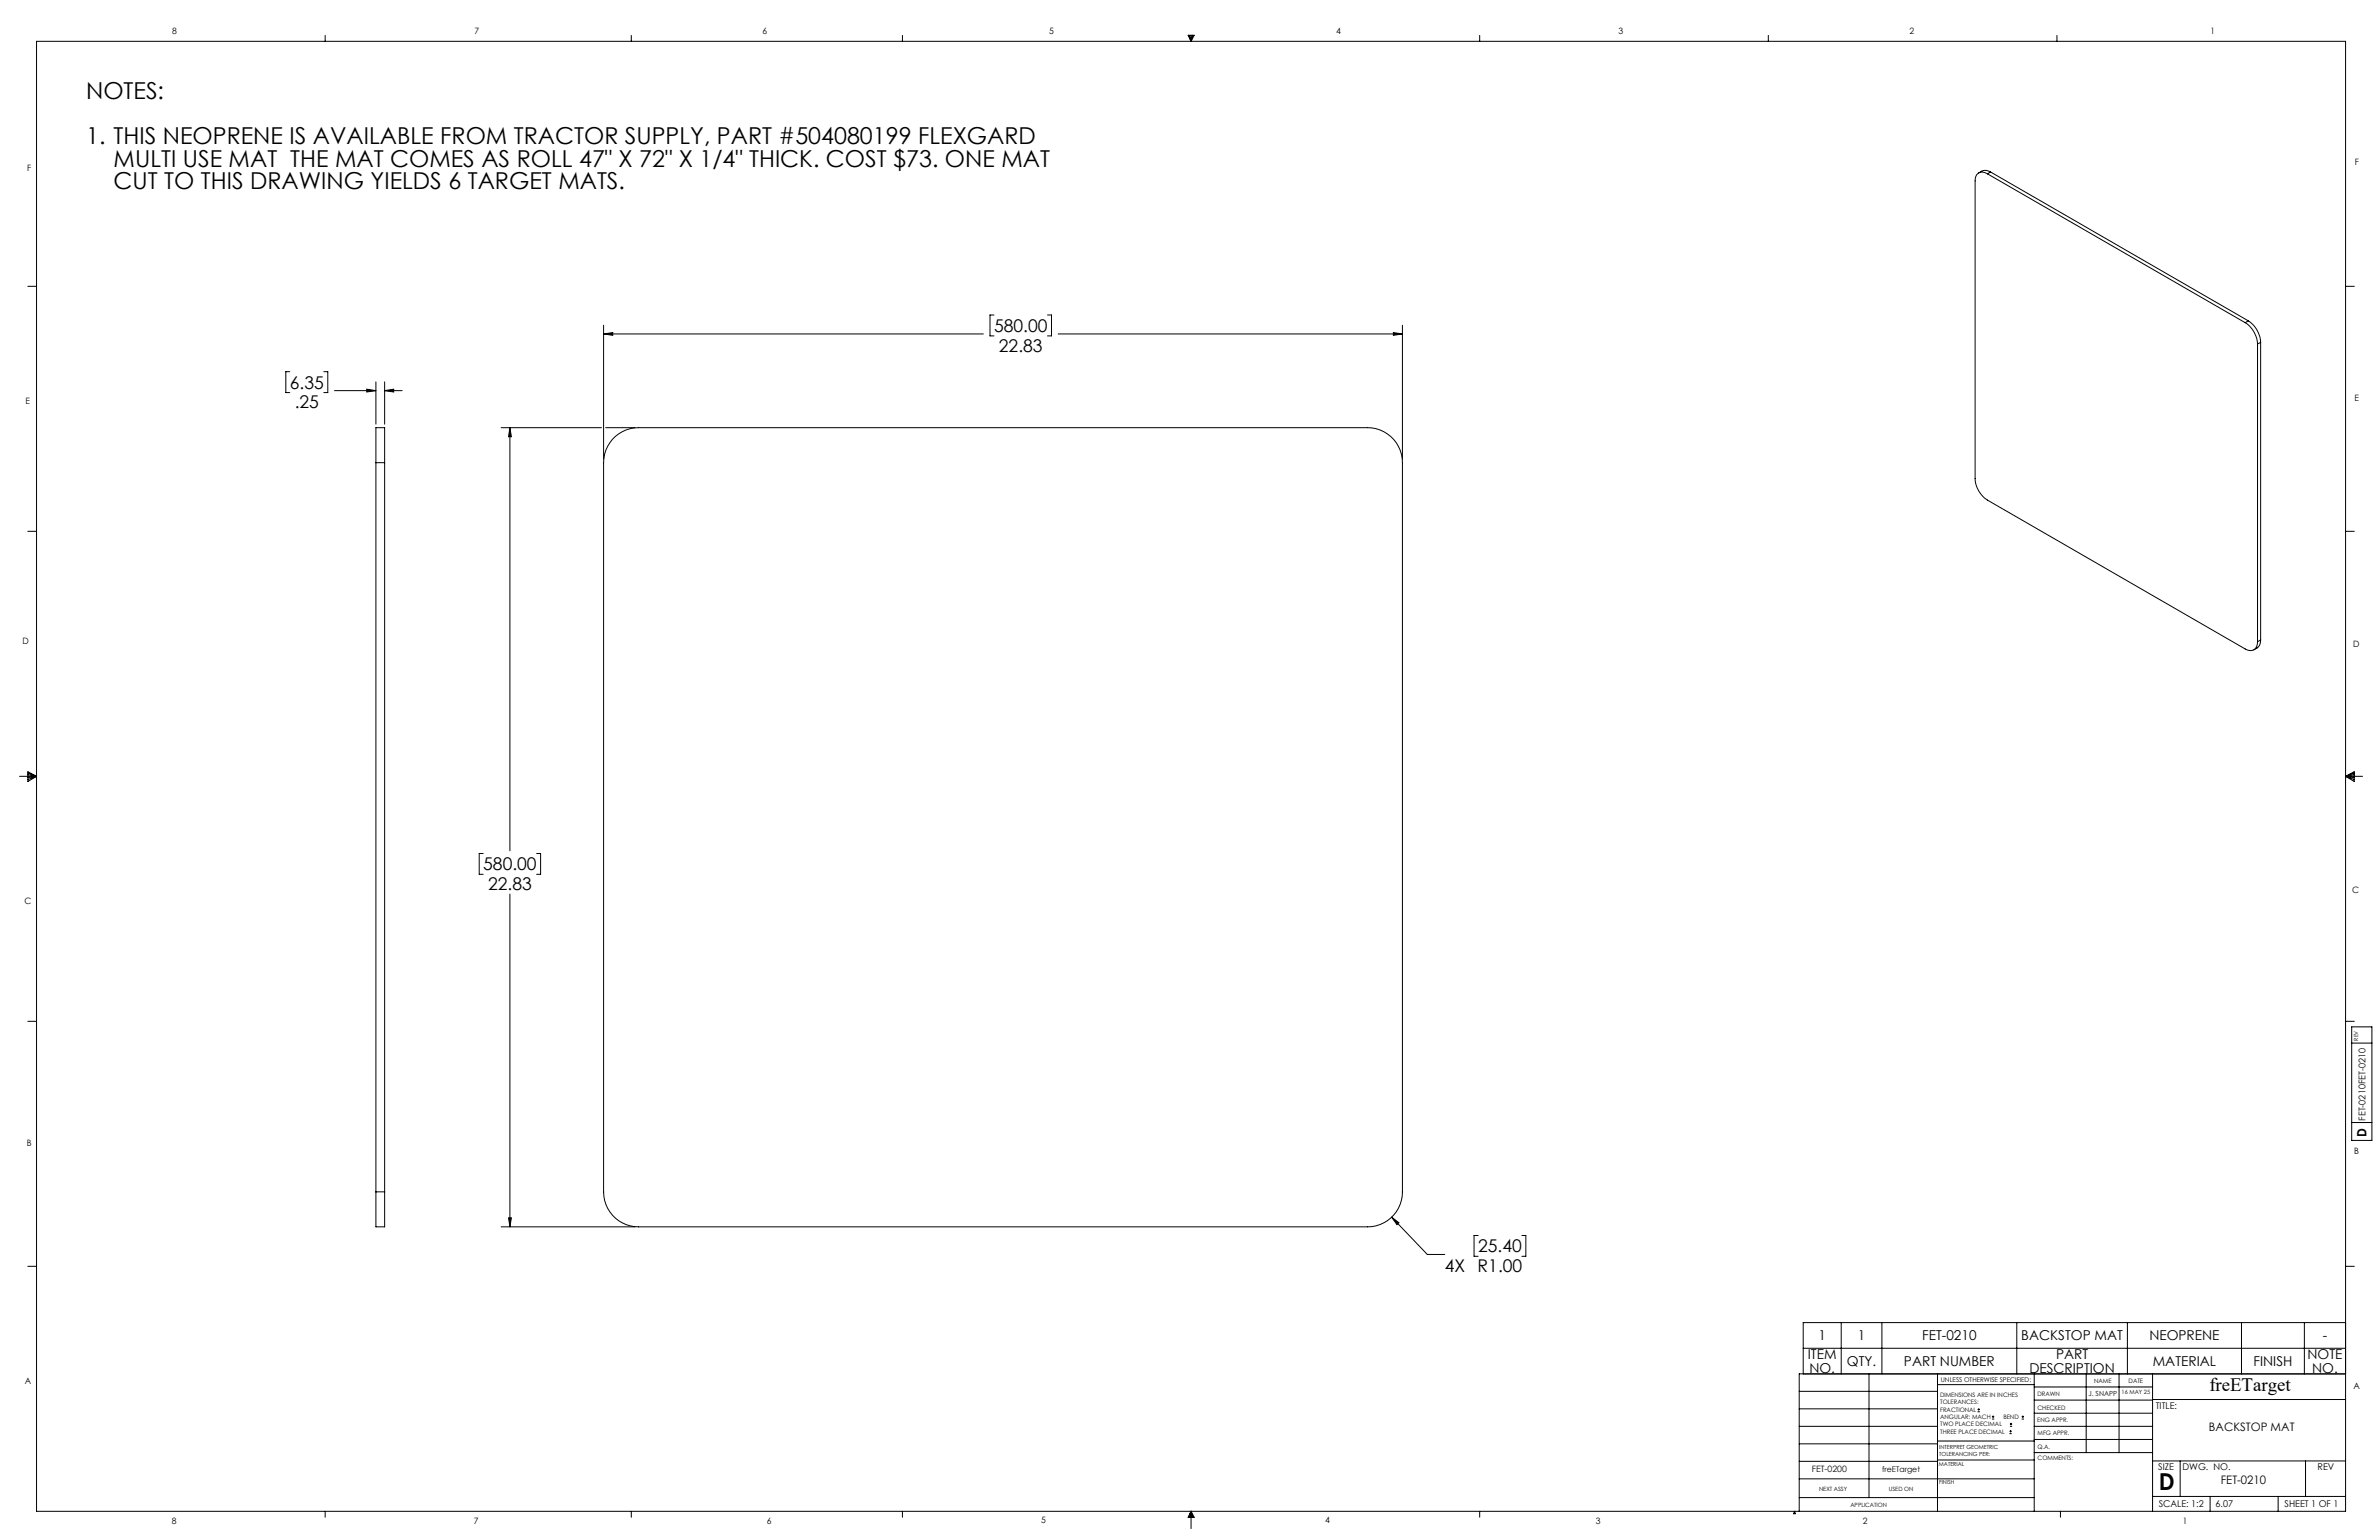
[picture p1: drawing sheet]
<svg xmlns="http://www.w3.org/2000/svg" width="864mm" height="559mm" viewBox="0 0 864 559" stroke-linecap="round" stroke-linejoin="round" font-family="sans-serif">
<defs><g id="words">
<g font-size="8.5">
<text x="31.2" y="35.8">NOTES:</text>
<text x="31.2" y="52.3">1. THIS NEOPRENE IS AVAILABLE FROM TRACTOR SUPPLY, PART #504080199 FLEXGARD</text>
<text x="41.2" y="60.5">MULTI USE MAT THE MAT COMES AS ROLL 47&quot; X 72&quot; X 1/4&quot; THICK. COST $73. ONE MAT</text>
<text x="41.2" y="68.7">CUT TO THIS DRAWING YIELDS 6 TARGET MATS.</text>
<text x="783.7" y="540.7">D</text>
</g>
<text font-size="6.9" x="802" y="504.9">freETarget</text>
<g font-size="6.4">
<text x="360.9" y="120.5">580.00</text>
<text x="362.6" y="127.6">22.83</text>
<text x="105.2" y="141">6.35</text>
<text x="107" y="148.2">.25</text>
<text x="175.4" y="315.9">580.00</text>
<text x="177.2" y="323">22.83</text>
<text x="536.6" y="454.5">25.40</text>
<text x="524.5" y="461.5">4X</text>
<text x="536.4" y="461.6">R1.00</text>
</g>
<g font-size="4.9">
<text x="660.1" y="486.4">1</text>
<text x="674.4" y="486.4">1</text>
<text x="697.8" y="486.4">FET-0210</text>
<text x="733.8" y="486.4">BACKSTOP MAT</text>
<text x="780.3" y="486.4">NEOPRENE</text>
<text x="843.2" y="486.4">-</text>
<text x="656.3" y="493.2">ITEM</text>
<text x="670.4" y="495.7">QTY.</text>
<text x="691.2" y="495.7">PART NUMBER</text>
<text x="746.4" y="493.2">PART</text>
<text x="781.5" y="495.7">MATERIAL</text>
<text x="818.1" y="495.7">FINISH</text>
<text x="837.6" y="493.2">NOTE</text>
<text x="656.8" y="498.2">NO.</text>
<text x="736.7" y="498.2">DESCRIPTION</text>
<text x="839.3" y="498.2">NO.</text>
</g>
<text font-size="4.7" x="859" y="412.4" transform="rotate(-90 859 412.4)">D</text>
<g font-size="4.2">
<text x="801.9" y="519.3">BACKSTOP MAT</text>
<text x="806.2" y="538.6">FET-0210</text>
</g>
<g font-size="3.4">
<text x="858.7" y="406.6" transform="rotate(-90 858.7 406.6)">FET-0210FET-0210</text>
<text x="782.6" y="511.2">TITLE:</text>
<text x="783.5" y="533.3">SIZE</text>
<text x="792.3" y="533.3">DWG. NO.</text>
<text x="841.3" y="533.4">REV</text>
<text x="783.6" y="546.8">SCALE: 1:2</text>
<text x="804.3" y="546.8">6.07</text>
<text x="829.3" y="546.8">SHEET 1 OF 1</text>
</g>
<g font-size="3.2">
<text x="62.5" y="12.4">8</text>
<text x="172.3" y="12.3">7</text>
<text x="276.8" y="12.4">6</text>
<text x="380.9" y="12.4">5</text>
<text x="485" y="12.3">4</text>
<text x="587.5" y="12.4">3</text>
<text x="693.2" y="12.4">2</text>
<text x="802.4" y="12.4">1</text>
<text x="854.9" y="59.8">F</text>
<text x="9.9" y="62">F</text>
<text x="9.3" y="146.5">E</text>
<text x="854.7" y="145.5">E</text>
<text x="8.2" y="233.6">D</text>
<text x="854.3" y="234.9">D</text>
<text x="8.9" y="328.1">C</text>
<text x="853.9" y="324.1">C</text>
<text x="9.7" y="415.8">B</text>
<text x="854.6" y="418.6">B</text>
<text x="9" y="502">A</text>
<text x="854.3" y="503.9">A</text>
<text x="657.8" y="534.2">FET-0200</text>
<text x="62.3" y="552.9">8</text>
<text x="172" y="552.9">7</text>
<text x="278.3" y="552.9">6</text>
<text x="377.9" y="552.8">5</text>
<text x="481" y="552.8">4</text>
<text x="579.3" y="552.8">3</text>
<text x="676.2" y="552.9">2</text>
<text x="792.4" y="552.8">1</text>
</g>
<text font-size="2.8" x="683.2" y="534.2">freETarget</text>
<text font-size="2.5" x="758.2" y="506.5">J. SNAPP</text>
<text font-size="2.4" x="704.5" y="501.3">UNLESS OTHERWISE SPECIFIED:</text>
<g font-size="2.2">
<text x="760.2" y="501.8">NAME</text>
<text x="772.7" y="501.8">DATE</text>
<text x="704.3" y="506.9">DIMENSIONS ARE IN INCHES</text>
<text x="704.3" y="509.6">TOLERANCES:</text>
<text x="739.6" y="506.6">DRAWN</text>
<text x="704.3" y="512.2">FRACTIONAL</text>
<text x="704.3" y="514.9">ANGULAR: MACH</text>
<text x="727.2" y="514.9">BEND</text>
<text x="739.6" y="511.5">CHECKED</text>
<text x="704.3" y="517.5">TWO PLACE DECIMAL</text>
<text x="704.3" y="520.2">THREE PLACE DECIMAL</text>
<text x="739.6" y="516.1">ENG APPR.</text>
<text x="739.7" y="520.9">MFG APPR.</text>
<text x="739.6" y="525.6">Q.A.</text>
<text x="739.7" y="529.8">COMMENTS:</text>
</g>
<g font-size="2.1">
<text x="770.2" y="505.9">16 MAY 25</text>
<text x="660.3" y="540.9">NEXT ASSY</text>
<text x="685.6" y="540.9">USED ON</text>
<text x="671.7" y="546.7">APPLICATION</text>
</g>
<g font-size="2">
<text x="856" y="377.7" transform="rotate(-90 856 377.7)">REV</text>
<text x="704" y="525.8">INTERPRET GEOMETRIC</text>
<text x="703.9" y="531.8">MATERIAL</text>
<text x="704" y="528.3">TOLERANCING PER:</text>
<text x="703.9" y="538.7">FINISH</text>
</g>
</g></defs>
<g fill="none" stroke="#000" stroke-width=".36">
<path d="M13.3 15h838.2v533.4h-838.2zM118 12.8v2.2M229.2 12.8v2.2M327.6 12.8v2.2M431.3 12.8h2.2l-1.1 2.2zM431.5 12.8l.9 2.2M432 12.8l.4 2.2M432.7 12.8l-.3 2.2M433 12.8l-.6 2.2M537.1 12.8v2.2M641.9 12.8v2.2M746.7 12.8v2.2"/>
<path d="M721.5 63.1a2.72 2.72 0 0 0-3.2-.4 2.72 2.72 0 0 0-1.3 3v108a10 10 0 0 0 4.5 7.8l93.5 54a2.75 2.75 0 0 0 3.2 .3 2.75 2.75 0 0 0 1.3-2.9M721.5 63.1l93.5 54M722.6 62.4a3.4 3.4 0 0 0-4.3 .4M722.6 62.4l-1.1 .7M722.6 62.4l93.6 54M10.1 103.9h3.2M219.1 118v48.6M360.8 114.3h-1.4v7.6h1.4M380.3 114.3h1.4v7.6h-1.4M509.1 118v48.6M815 117.1a9.9 9.9 0 0 1 4.5 7.7M816.2 116.4a10 10 0 0 1 4.4 7.8"/>
<path d="M816.2 116.4l-1.2 .7M851.5 103.9h3.1M105.2 134.9h-1.4v7.6h1.4M117.5 134.9h1.5v7.6h-1.5M136.5 138.6v15.3M139.6 138.6v15.3M219.1 121.2l3.3-.5v1zM219.1 121.2h137.9M384.1 121.2h125M505.8 120.7l3.3 .5-3.3 .5zM819.5 124.8v108.1M820.6 124.2l-1.1 .6"/>
<path d="M820.6 124.2v108M121.4 141.7h15.1M133.1 141.2l3.4 .5-3.4 .5zM139.6 141.7l3.3-.5v1zM139.6 141.7h6.4M181.9 155.2h36.4M185.1 155.2l.5 3.3h-1zM185.1 155.2v153.5M219.9 155.2h10.6M223.4 158.4a12.6 12.6 0 0 1 8.4-3.2h264.6a12.7 12.7 0 0 1 12.7 12.7v264.6a12.7 12.7 0 0 1-12.7 12.7h-264.6a12.7 12.7 0 0 1-12.7-12.7v-264.6a12.6 12.6 0 0 1 4.3-9.5zM136.5 167.9v-12.7h3.1v12.7M136.5 167.9v264.6"/>
<path d="M136.5 167.9h3.1M139.6 167.9v264.6M10.1 192.8h3.2M851.5 192.8h3.1M820.6 232.2a3.4 3.4 0 0 1-2.4 3.6M820.6 232.2l-1.1 .7M7.1 281.7h6.2M10.1 280l3.2 1.7-3.2 1.9zM10.1 280.5l3.2 1.2M10.1 281.1l3.2 .6M13.3 281.7l-3.2 1.2M13.3 281.7l-3.2 .5"/>
<path d="M851.5 281.7h6.1M851.5 281.7l3.1 .5M851.5 281.7l3.1 1.2M851.5 281.7l3.1-1.7v3.6zM854.6 281.1l-3.1 .6M854.6 280.5l-3.1 1.2M175.4 309.7h-1.4v7.6h1.4M194.8 309.7h1.5v7.6h-1.5M185.1 324.4v120.8M10.1 370.6h3.2M851.5 370.6h3.1M853.7 372.6h7.3v41.2h-7.3z"/>
<path d="M853.7 378.5h7.3M853.7 407.3h7.3M136.5 432.5v12.7h3.1v-12.7M136.5 432.5h3.1M10.1 459.5h3.2M181.9 445.2h48.6M184.6 441.9h1l-.5 3.3zM505.2 441.6l2.6 2.1-.7 .7zM505.2 441.6l12.9 13.6h6.4M536.6 448.3h-1.5v7.6h1.5M552.4 448.3h1.5v7.6h-1.5M851.5 459.5h3.1"/>
<path d="M668.4 479.9v18.6M683.2 479.9v18.6M732.1 479.9v18.6M772.3 479.9v18.6M813.7 479.9v18.6M836.5 479.9v18.6M851.5 479.9h-196.9v18.6M654.6 489.2h196.9M678.5 498.5v44.9M703.3 498.5v49.9M738.4 498.5v49.9M757.3 498.5v28.6"/>
<path d="M769.2 498.5v28.6M781.4 498.5v49.9M851.5 498.5h-198.4v49.9M653.1 517.6h50.2M653.1 511.2h50.2M653.1 504.9h50.2M703.3 502.4h35.1M717.9 512.3h.8M717.9 511.4h.8M718.3 511v.8M723.1 514.9h.8M723.1 514.1h.8"/>
<path d="M723.5 513.6v.9M729.4 519.4h.9M729.6 517.6h.8M729.6 516.7h.8M729.9 518.9v.9M730 516.3v.8M733.9 514.9h.8M733.9 514.1h.8M734.3 513.6v.9M738.4 517.6h43M738.4 512.8h43M738.4 508h43"/>
<path d="M738.4 503.3h43M781.4 507.8h70.1M653.1 536.6h85.3M653.1 530.3h50.2M653.1 523.9h50.2M703.3 529.8h35.1M703.3 522.9h35.1M729.4 520.2h.9M738.4 527.1h43M738.4 522.3h43M781.4 530.1h70.1M791.4 530.1v12.9"/>
<path d="M836.9 530.1v12.9M118 548.4v2.1M229.2 548.4v2.1M327.6 548.4v2.1M432.4 548.4v6.3M432.4 548.4l1.1 2.2h-2.2zM432.4 548.4l.6 2.2M432.4 548.4l-.9 2.2M432.4 548.4l-.4 2.2M432.4 548.4l.3 2.2M537.1 548.4v2.1M651.4 548.4l.4 .9h-.7z"/>
<path d="M653.1 543.4h85.3M748 548.4v2.1M781.4 543h70.1M802.3 543v5.4M827 543v5.4"/>
</g>
<path d="M219.1 121.2l3.3-.5v1zM505.8 120.7l3.3 .5-3.3 .5zM185.1 155.2l.5 3.3h-1zM184.6 441.9h1l-.5 3.3zM505.2 441.6l1.9 2.8 .7-.7zM133.1 141.2l3.4 .5-3.4 .5zM139.6 141.7l3.3-.5v1z" fill="#000"/>
<use href="#words"/>
</svg>
